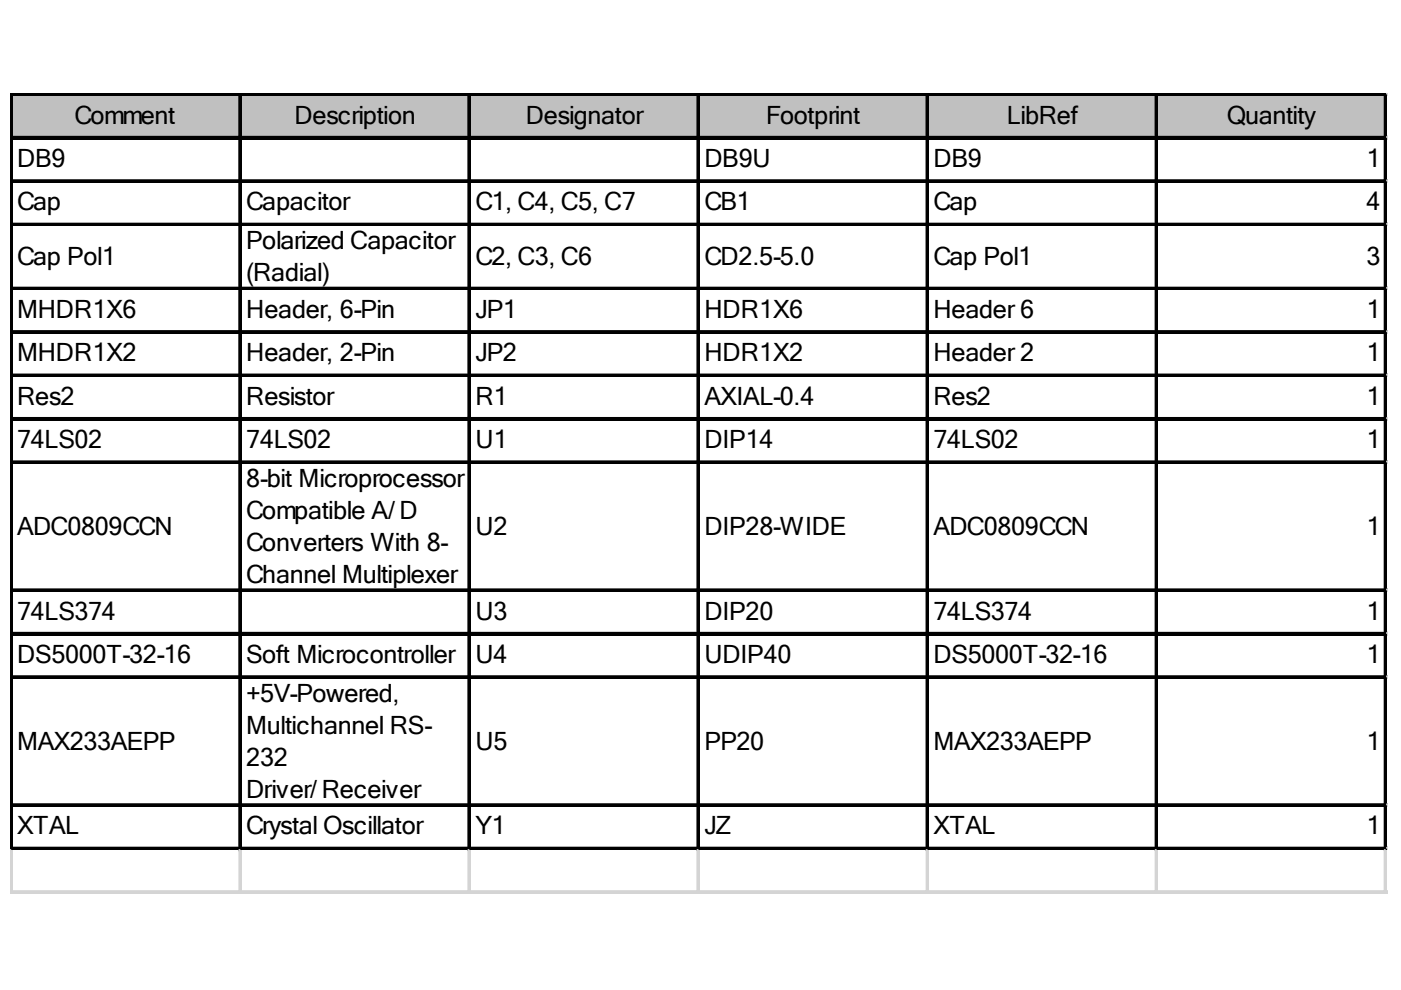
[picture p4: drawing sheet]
<svg xmlns="http://www.w3.org/2000/svg" width="297mm" height="210mm" viewBox="0 0 297 210" stroke-linecap="round" stroke-linejoin="round" font-family="sans-serif">
<defs><g id="words">
<g font-size="5.3">
<text x="15.8" y="26.2">Comment</text>
<text x="62.4" y="26.2">Description</text>
<text x="111.5" y="26.2">Designator</text>
<text x="162.5" y="26.2">Footprint</text>
<text x="213.5" y="26.2">LibRef</text>
<text x="260.1" y="26.2">Quantity</text>
<text x="3.7" y="35.4">DB9</text>
<text x="149.4" y="35.4">DB9U</text>
<text x="197.9" y="35.4">DB9</text>
<text x="289.7" y="35.4">1</text>
<text x="3.7" y="44.6">Cap</text>
<text x="52.2" y="44.6">Capacitor</text>
<text x="100.8" y="44.6">C1, C4, C5, C7</text>
<text x="149.4" y="44.6">CB1</text>
<text x="197.9" y="44.6">Cap</text>
<text x="289.7" y="44.6">4</text>
<text x="52.2" y="52.9">Polarized Capacitor</text>
<text x="3.7" y="56.2">Cap Pol1</text>
<text x="52.2" y="59.6">(Radial)</text>
<text x="100.8" y="56.2">C2, C3, C6</text>
<text x="149.4" y="56.2">CD2.5-5.0</text>
<text x="197.9" y="56.2">Cap Pol1</text>
<text x="289.7" y="56.2">3</text>
<text x="3.7" y="67.4">MHDR1X6</text>
<text x="52.2" y="67.4">Header, 6-Pin</text>
<text x="100.8" y="67.4">JP1</text>
<text x="149.4" y="67.4">HDR1X6</text>
<text x="197.9" y="67.4">Header 6</text>
<text x="289.7" y="67.4">1</text>
<text x="3.7" y="76.6">MHDR1X2</text>
<text x="52.2" y="76.6">Header, 2-Pin</text>
<text x="100.8" y="76.6">JP2</text>
<text x="149.4" y="76.6">HDR1X2</text>
<text x="197.9" y="76.6">Header 2</text>
<text x="289.7" y="76.6">1</text>
<text x="3.7" y="85.8">Res2</text>
<text x="52.2" y="85.8">Resistor</text>
<text x="100.8" y="85.8">R1</text>
<text x="149.4" y="85.8">AXIAL-0.4</text>
<text x="197.9" y="85.8">Res2</text>
<text x="289.7" y="85.8">1</text>
<text x="3.7" y="95">74LS02</text>
<text x="52.2" y="95">74LS02</text>
<text x="100.8" y="95">U1</text>
<text x="149.4" y="95">DIP14</text>
<text x="197.9" y="95">74LS02</text>
<text x="289.7" y="95">1</text>
<text x="52.2" y="103.3">8-bit Microprocessor</text>
<text x="3.7" y="113.4">ADC0809CCN</text>
<text x="52.2" y="110">Compatible A/ D</text>
<text x="100.8" y="113.4">U2</text>
<text x="149.4" y="113.4">DIP28-WIDE</text>
<text x="197.9" y="113.4">ADC0809CCN</text>
<text x="289.7" y="113.4">1</text>
<text x="52.2" y="116.8">Converters With 8-</text>
<text x="52.2" y="123.6">Channel Multiplexer</text>
<text x="3.7" y="131.4">74LS374</text>
<text x="100.8" y="131.4">U3</text>
<text x="149.4" y="131.4">DIP20</text>
<text x="197.9" y="131.4">74LS374</text>
<text x="289.7" y="131.4">1</text>
<text x="3.7" y="140.6">DS5000T-32-16</text>
<text x="52.2" y="140.6">Soft Microcontroller</text>
<text x="100.8" y="140.6">U4</text>
<text x="149.4" y="140.6">UDIP40</text>
<text x="197.9" y="140.6">DS5000T-32-16</text>
<text x="289.7" y="140.6">1</text>
<text x="52.2" y="148.8">+5V-Powered,</text>
<text x="52.2" y="155.6">Multichannel RS-</text>
<text x="3.7" y="159">MAX233AEPP</text>
<text x="100.8" y="159">U5</text>
<text x="149.4" y="159">PP20</text>
<text x="197.9" y="159">MAX233AEPP</text>
<text x="289.7" y="159">1</text>
<text x="52.2" y="162.4">232</text>
<text x="52.2" y="169.2">Driver/ Receiver</text>
<text x="3.7" y="176.9">XTAL</text>
<text x="52.2" y="176.9">Crystal Oscillator</text>
<text x="100.8" y="176.9">Y1</text>
<text x="149.4" y="176.9">JZ</text>
<text x="197.9" y="176.9">XTAL</text>
<text x="289.7" y="176.9">1</text>
</g>
</g></defs>
<path d="M2.6 20.3h291.5v9.2h-291.5z" fill="#c0c0c0"/>
<g fill="none" stroke="#000" stroke-width=".49">
<path d="M2.2 19.8v160.4M2.7 19.8h291.4M2.7 29h291.4M2.7 38.2h291.4M50.8 20.3v159.9M99.3 20.3v159.9M147.9 20.3v159.9M196.5 20.3v159.9M245 20.3v159.9M293.6 20.3v159.9M2.7 47.5h291.4M2.7 61h291.4"/>
<path d="M2.7 70.2h291.4M2.7 79.4h291.4M2.7 88.6h291.4M2.7 97.9h291.4M2.7 125h291.4M2.7 134.2h291.4M2.7 143.4h291.4M2.7 170.6h291.4M2.7 179.8h291.4"/>
</g>
<g fill="#000">
<path d="M2.2 19.8h.5v160.4h-.5zM2.7 19.8h291.4v.5h-291.4zM2.7 29h291.4v.5h-291.4zM2.7 38.2h291.4v.5h-291.4zM50.8 20.3h.5v159.9h-.5zM99.3 20.3h.5v159.9h-.5zM147.9 20.3h.5v159.9h-.5zM196.5 20.3h.5v159.9h-.5zM245 20.3h.5v159.9h-.5zM293.6 20.3h.5v159.9h-.5zM2.7 47.5h291.4v.4h-291.4zM2.7 61h291.4v.5h-291.4z"/>
<path d="M2.7 70.2h291.4v.5h-291.4zM2.7 79.4h291.4v.5h-291.4zM2.7 88.6h291.4v.5h-291.4zM2.7 97.9h291.4v.4h-291.4zM2.7 125h291.4v.5h-291.4zM2.7 134.2h291.4v.5h-291.4zM2.7 143.4h291.4v.5h-291.4zM2.7 170.6h291.4v.4h-291.4zM2.7 179.8h291.4v.4h-291.4z"/>
</g>
<path d="M2.2 180.2v9.3" fill="none" stroke="#d4d4d4" stroke-width=".49"/>
<path d="M2.2 180.2h.5v9.3h-.5z" fill="#d4d4d4"/>
<path d="M50.8 180.2v9.3" fill="none" stroke="#d4d4d4" stroke-width=".49"/>
<path d="M50.8 180.2h.5v9.3h-.5z" fill="#d4d4d4"/>
<path d="M99.3 180.2v9.3" fill="none" stroke="#d4d4d4" stroke-width=".49"/>
<path d="M99.3 180.2h.5v9.3h-.5z" fill="#d4d4d4"/>
<path d="M147.9 180.2v9.3" fill="none" stroke="#d4d4d4" stroke-width=".49"/>
<path d="M147.9 180.2h.5v9.3h-.5z" fill="#d4d4d4"/>
<path d="M196.5 180.2v9.3" fill="none" stroke="#d4d4d4" stroke-width=".49"/>
<path d="M196.5 180.2h.5v9.3h-.5z" fill="#d4d4d4"/>
<path d="M245 180.2v9.3" fill="none" stroke="#d4d4d4" stroke-width=".49"/>
<path d="M245 180.2h.5v9.3h-.5z" fill="#d4d4d4"/>
<path d="M293.6 180.2v9.3" fill="none" stroke="#d4d4d4" stroke-width=".49"/>
<path d="M293.6 180.2h.5v9.3h-.5z" fill="#d4d4d4"/>
<path d="M294.1 19.8h.1" fill="none" stroke="#d4d4d4" stroke-width=".49"/>
<path d="M294.1 19.8v.5z" fill="#d4d4d4"/>
<path d="M294.1 29h.1" fill="none" stroke="#d4d4d4" stroke-width=".49"/>
<path d="M294.1 29v.5z" fill="#d4d4d4"/>
<path d="M294.1 38.2h.1" fill="none" stroke="#d4d4d4" stroke-width=".49"/>
<path d="M294.1 38.2v.5z" fill="#d4d4d4"/>
<path d="M294.1 47.5h.1" fill="none" stroke="#d4d4d4" stroke-width=".49"/>
<path d="M294.1 47.5v.4z" fill="#d4d4d4"/>
<path d="M294.1 61h.1" fill="none" stroke="#d4d4d4" stroke-width=".49"/>
<path d="M294.1 61v.5z" fill="#d4d4d4"/>
<path d="M294.1 70.2h.1" fill="none" stroke="#d4d4d4" stroke-width=".49"/>
<path d="M294.1 70.2v.5z" fill="#d4d4d4"/>
<path d="M294.1 79.4h.1" fill="none" stroke="#d4d4d4" stroke-width=".49"/>
<path d="M294.1 79.4v.5z" fill="#d4d4d4"/>
<path d="M294.1 88.6h.1" fill="none" stroke="#d4d4d4" stroke-width=".49"/>
<path d="M294.1 88.6v.5z" fill="#d4d4d4"/>
<path d="M294.1 97.9h.1" fill="none" stroke="#d4d4d4" stroke-width=".49"/>
<path d="M294.1 97.9v.4z" fill="#d4d4d4"/>
<path d="M294.1 125h.1" fill="none" stroke="#d4d4d4" stroke-width=".49"/>
<path d="M294.1 125v.5z" fill="#d4d4d4"/>
<path d="M294.1 134.2h.1" fill="none" stroke="#d4d4d4" stroke-width=".49"/>
<path d="M294.1 134.2v.5z" fill="#d4d4d4"/>
<path d="M294.1 143.4h.1" fill="none" stroke="#d4d4d4" stroke-width=".49"/>
<path d="M294.1 143.4v.5z" fill="#d4d4d4"/>
<path d="M294.1 170.6h.1" fill="none" stroke="#d4d4d4" stroke-width=".49"/>
<path d="M294.1 170.6v.4z" fill="#d4d4d4"/>
<path d="M294.1 179.8h.1" fill="none" stroke="#d4d4d4" stroke-width=".49"/>
<path d="M294.1 179.8v.4z" fill="#d4d4d4"/>
<path d="M2.2 189h291.9" fill="none" stroke="#d4d4d4" stroke-width=".49"/>
<path d="M2.2 189h291.9v.5h-291.9z" fill="#d4d4d4"/>
<use href="#words"/>
</svg>
